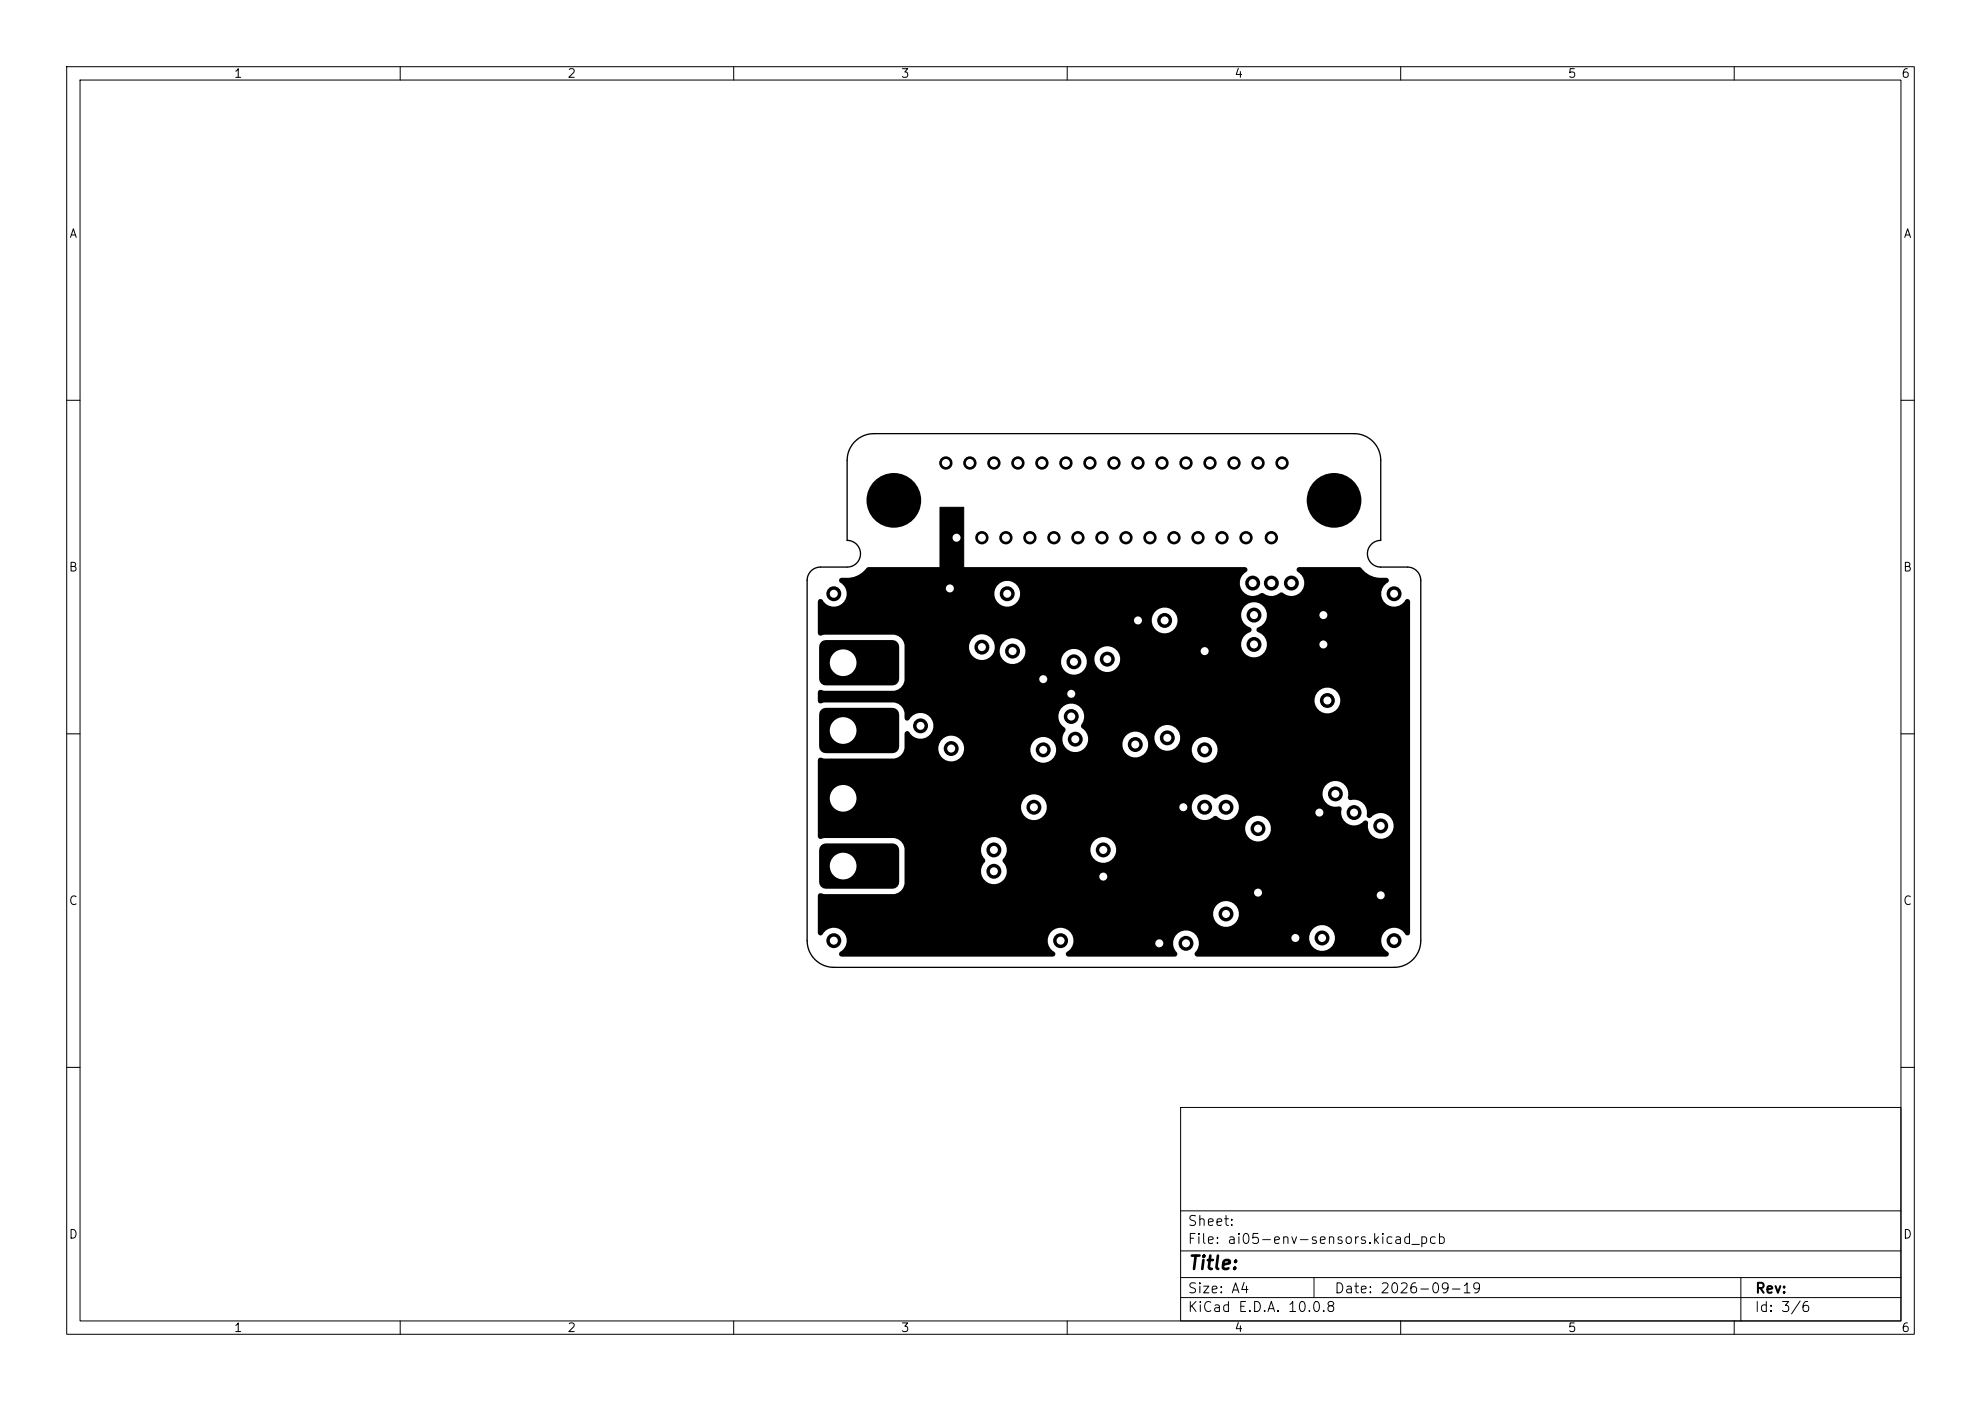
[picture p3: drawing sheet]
<svg xmlns="http://www.w3.org/2000/svg" width="297mm" height="210mm" viewBox="0 0 297 210" stroke-linecap="round" stroke-linejoin="round" font-family="sans-serif">
<defs><g id="words">
<text font-size="2" x="178" y="190.8">Title:</text>
<g font-size="1.5">
<text x="178" y="184.1">Sheet:</text>
<text x="178" y="186.8">File: ai05-env-sensors.kicad_pcb</text>
<text x="178" y="197">KiCad E.D.A. 10.0.8</text>
<text x="178" y="194.2">Size: A4</text>
<text x="200" y="194.2">Date: 2026-09-19</text>
<text x="263" y="197">Id: 3/6</text>
<text x="263" y="194.2">Rev:</text>
</g>
<g font-size="1.3">
<text x="35" y="12">1</text>
<text x="85" y="12">2</text>
<text x="135" y="12">3</text>
<text x="185" y="12">4</text>
<text x="235" y="12">5</text>
<text x="285" y="12">6</text>
<text x="10.3" y="36">A</text>
<text x="285.3" y="36">A</text>
<text x="10.2" y="86">B</text>
<text x="285.2" y="86">B</text>
<text x="10.2" y="136">C</text>
<text x="285.2" y="136">C</text>
<text x="10.2" y="186">D</text>
<text x="285.2" y="186">D</text>
<text x="35" y="200">1</text>
<text x="85" y="200">2</text>
<text x="135" y="200">3</text>
<text x="185" y="200">4</text>
<text x="235" y="200">5</text>
<text x="285" y="200">6</text>
</g>
</g></defs>
<g fill="none" stroke="#000" stroke-width=".15">
<path d="M10 10h277v190h-277zM12 12h273v186h-273zM60 10v2M110 10v2M160 10v2M210 10v2M260 10v2M10 60h2M285 60h2M10 110h2M285 110h2M10 160h2"/>
<path d="M177 166h108v32h-108zM285 160h2M60 198v2M110 198v2M160 198v2M177 194.5h108M177 191.5h108M177 187.5h108M177 181.5h108M197 191.5v3M210 198v2M260 198v2"/>
<path d="M261 191.5v6.5"/>
</g>
<path d="M140.9 76h3.6v9.9h-3.6z" fill="#000" stroke="#000" stroke-width=".15"/>
<g fill="#000">
<path d="M125.9 86.7l.3-.1a4 4 0 0 0 3.9-1.6h56.5l.3 .1 .1 .2a.53 .53 0 0 1-.4 .6 1.94 1.94 0 0 0-.3 2.7 1.94 1.94 0 0 0 2.7 .3 .9 .9 0 0 1 .9 .3 2.21 2.21 0 0 0 2.1-.4l.4 .1a1.93 1.93 0 0 0 2.8-.4 1.93 1.93 0 0 0-.6-2.8l-.2-.1v-.3l.1-.2 .2-.1h9.1l.3 .2a3.8 3.8 0 0 0 3.7 1.4l.3 .1 .1 .2a.53 .53 0 0 1-.4 .6 1.93 1.93 0 0 0-.1 3 1.93 1.93 0 0 0 3-.5l.2-.2h.2l.2 .1 .1 .3v49.6l-.1 .3-.2 .1a.53 .53 0 0 1-.6-.4 1.93 1.93 0 0 0-2.9-.1 1.93 1.93 0 0 0 .4 3l.2 .1v.3l-.1 .2-.3 .1h-28.3l-.2-.1-.2-.2 .1-.4a1.87 1.87 0 0 0 .2-2.3h16.9v.5a1.94 1.94 0 0 0 3 1.3 1.94 1.94 0 0 0 0-3.2 1.94 1.94 0 0 0-3 1.4h-16.9l-.1-.2a1.93 1.93 0 0 0-2.7-.3 1.93 1.93 0 0 0-.2 2.8l.1 .2v.3l-.4 .2h-15.9l-.3-.1-.1-.2v-.2l.2-.2a1.93 1.93 0 0 0 .5-2.9 1.93 1.93 0 0 0-3 0 1.93 1.93 0 0 0 .5 2.9l.2 .1v.3l-.1 .2-.3 .1h-31.6l-.3-.1-.1-.2v-.2l.1-.2a1.93 1.93 0 0 0 .5-3.1 1.93 1.93 0 0 0-3 .4l-.2 .2h-.3l-.2-.1-.1-.2v-3.1h59.3v.5a1.94 1.94 0 0 0 3 1.3 1.94 1.94 0 0 0 0-3.2 1.94 1.94 0 0 0-3 1.4h-59.3v-2.5l.1-.3 .2-.1 .7 .1h10.5a1.8 1.8 0 0 0 1.5-1.6v-5.2h11.5a2.26 2.26 0 0 0 .6 1.7l-.1 .4a1.93 1.93 0 0 0 .1 2.7 1.93 1.93 0 0 0 2.7 0 1.93 1.93 0 0 0 0-2.7 .46 .46 0 0 1 .1-.7l.3-.5 .1-.9h12.6a1.94 1.94 0 0 0 2.5 2.1 1.94 1.94 0 0 0 .8-3.2 1.94 1.94 0 0 0-3.2 .6l-.1 .5h-12.6a1.94 1.94 0 0 0-1.9-1.7 1.94 1.94 0 0 0-1.9 1.7l-11.5-.1a1.8 1.8 0 0 0-1.6-1.5h-10.4l-.7 .2-.2-.2-.1-.2v-1.4h64.1v.5a1.94 1.94 0 0 0 3 1.3 1.94 1.94 0 0 0 0-3.2 1.94 1.94 0 0 0-3 1.4h-64.1v-3.2h30.5v.5a1.94 1.94 0 0 0 2.2 1.6 1.94 1.94 0 0 0 1.6-2.1h21.8v.5a2 2 0 0 0 1.4 1.6 2 2 0 0 0 2-.6l.4 .1a1.93 1.93 0 0 0 2.7 0 1.93 1.93 0 0 0 0-2.7 1.93 1.93 0 0 0-2.7-.1 .46 .46 0 0 1-.7-.1 1.94 1.94 0 0 0-3.1 1.3h-21.8l-.1-.5a1.94 1.94 0 0 0-2-1.2 1.94 1.94 0 0 0-1.7 1.7h-30.5v-2h75.7v.5a2.05 2.05 0 0 0 2.6 1.6 .48 .48 0 0 1 .2 .7 1.93 1.93 0 0 0 1.1 2 1.93 1.93 0 0 0 2.2-.5l.3-.1h.2l.2 .2v.2a1.93 1.93 0 0 0 2.2 2.3 1.93 1.93 0 0 0 1.4-2.8 1.93 1.93 0 0 0-3.1-.4l-.2 .1h-.3l-.2-.2v-.2a2 2 0 0 0-2.6-2.3 .48 .48 0 0 1-.2-.6 1.94 1.94 0 0 0-1.6-2.2 1.94 1.94 0 0 0-2.2 1.7h-75.7v-4.8l.1-.3 .2-.1 .7 .1h10.5a1.76 1.76 0 0 0 1.5-1.7h5.1v.5a1.93 1.93 0 0 0 2.1 1.6 1.93 1.93 0 0 0 1.7-1.9h10v.5a1.94 1.94 0 0 0 3 1.3 1.94 1.94 0 0 0 0-3.2 1.94 1.94 0 0 0-3 1.4h-10v-.2a1.94 1.94 0 0 0-1.9-1.7 1.94 1.94 0 0 0-1.9 1.7h-5.1v-2l.1-.3 .2-.1a.53 .53 0 0 1 .6 .4 1.93 1.93 0 0 0 3 .1 1.93 1.93 0 0 0-.5-2.9h19.7v.5a2.85 2.85 0 0 0 1 1.5v.4a1.93 1.93 0 0 0 .6 2.9 1.93 1.93 0 0 0 2.8-1.1h5.2v.5a1.93 1.93 0 0 0 2.7 1.5 1.93 1.93 0 0 0 .7-3h1.4v.5a1.94 1.94 0 0 0 3.1 1.3h2.5v.5a1.94 1.94 0 0 0 3 1.3 1.94 1.94 0 0 0 0-3.2 1.94 1.94 0 0 0-3 1.4l-2.5-.1a1.94 1.94 0 0 0-.2-3.2 1.94 1.94 0 0 0-2.9 1.5h-1.4l-.3-.3a1.94 1.94 0 0 0-3.1 1.3h-5.2v-.3a2.18 2.18 0 0 0-1-2.1v-.4a1.94 1.94 0 0 0-.7-3 1.94 1.94 0 0 0-2.7 1.6h-19.7l-.2-.2a2.07 2.07 0 0 0-2.6 1h-.3l-.2-.1-.1-.3a1.88 1.88 0 0 0-1.6-2.3h-10.4l-.7 .1a.61 .61 0 0 1-.3-.6h74.5v.5a1.94 1.94 0 0 0 3 1.3 1.94 1.94 0 0 0 0-3.2 1.94 1.94 0 0 0-3 1.4h-74.5v-1l.1-.2 .2-.2 .7 .1h10.5a1.8 1.8 0 0 0 1.5-1.5v-5.2h9.7a1.93 1.93 0 0 0 1.6 2.1 1.93 1.93 0 0 0 2.2-1.5h.8v.5a1.92 1.92 0 0 0 1.3 1.5 1.92 1.92 0 0 0 2-.4h5.9v.5a1.93 1.93 0 0 0 2.4 1.6 1.93 1.93 0 0 0 1.3-2.5h1.3v.5a1.94 1.94 0 0 0 3 1.3 1.94 1.94 0 0 0 0-3.2 1.94 1.94 0 0 0-3 1.4h-1.3v-.1a1.94 1.94 0 0 0-2-1.2 1.94 1.94 0 0 0-1.7 1.7h-5.9l.1-.2a1.94 1.94 0 0 0-.7-3 1.94 1.94 0 0 0-2.7 1.6h-.8v-.1a1.94 1.94 0 0 0-1.6-2.2 1.94 1.94 0 0 0-2.2 1.7l-9.7-.1a1.79 1.79 0 0 0-1.6-1.6h-10.4l-.7 .2-.2-.2-.1-.2v-2.1h50.1v.5a1.93 1.93 0 0 0 2.6 1.5 1.93 1.93 0 0 0 .9-2.8h9.9v.5a2.19 2.19 0 0 0 1.5 1.7l.1 .2-.1 .2-.2 .2a1.93 1.93 0 0 0-.9 3 1.93 1.93 0 0 0 3.1 0 1.93 1.93 0 0 0-.9-3l-.3-.1v-.3v-.2l.2-.2a1.94 1.94 0 0 0 .6-3.3 1.94 1.94 0 0 0-3.1 1.3h-9.9l-.1-.2a1.94 1.94 0 0 0-2-.7 1.94 1.94 0 0 0-1.4 1.7h-50.1v-2.6l.1-.3 .2-.1a.53 .53 0 0 1 .6 .4 1.94 1.94 0 0 0 2.3 .6 1.94 1.94 0 0 0 1.1-2h22.2v.5a1.94 1.94 0 0 0 3 1.3 1.94 1.94 0 0 0 0-3.2 1.94 1.94 0 0 0-3 1.4h-22.2l-.1-.5-.6-.8a.45 .45 0 0 1-.3-.8zM123.1 106.4l.3-.2 .4-.1h10a1 1 0 0 1 1 1v4.8a1 1 0 0 1-1 1h-10a1 1 0 0 1-1-1v-4.8l.1-.4zM123.1 96.2l.3-.2 .4-.1h10a1 1 0 0 1 1 1v4.8a1 1 0 0 1-1 1h-10a1 1 0 0 1-1-1v-4.8l.1-.3zM123.1 126.7l.3-.2 .4-.1h10a1 1 0 0 1 1 1v4.8a1 1 0 0 1-1 1h-10a1 1 0 0 1-1-1v-4.8l.1-.4zM123.1 116.6l.3-.3h.4h10a1 1 0 0 1 1 1v4.8a1 1 0 0 1-1 1h-10a1 1 0 0 1-1-1v-4.8l.1-.4z"/>
<circle cx="141.8" cy="69.4" r="1"/>
<circle cx="145.4" cy="69.4" r="1"/>
<circle cx="149" cy="69.4" r="1"/>
<circle cx="152.6" cy="69.4" r="1"/>
<circle cx="156.2" cy="69.4" r="1"/>
<circle cx="159.8" cy="69.4" r="1"/>
<circle cx="163.4" cy="69.4" r="1"/>
<circle cx="167" cy="69.4" r="1"/>
<circle cx="170.6" cy="69.4" r="1"/>
<circle cx="174.2" cy="69.4" r="1"/>
<circle cx="177.8" cy="69.4" r="1"/>
<circle cx="181.4" cy="69.4" r="1"/>
<circle cx="185" cy="69.4" r="1"/>
<circle cx="188.6" cy="69.4" r="1"/>
<circle cx="192.2" cy="69.4" r="1"/>
<circle cx="125" cy="89" r="1.12"/>
<circle cx="142.4" cy="88.2" r="1.12"/>
<circle cx="143.4" cy="80.6" r="1"/>
<circle cx="147.2" cy="97" r="1.12"/>
<circle cx="147.2" cy="80.6" r="1"/>
<circle cx="150.8" cy="80.6" r="1"/>
<circle cx="151" cy="89" r="1.12"/>
<circle cx="151.8" cy="97.6" r="1.12"/>
<circle cx="154.4" cy="80.6" r="1"/>
<circle cx="158" cy="80.6" r="1"/>
<circle cx="161" cy="99.2" r="1.12"/>
<circle cx="161.6" cy="80.6" r="1"/>
<circle cx="165.2" cy="80.6" r="1"/>
<circle cx="166" cy="98.8" r="1.12"/>
<circle cx="168.8" cy="80.6" r="1"/>
<circle cx="170.6" cy="93" r="1.12"/>
<circle cx="172.4" cy="80.6" r="1"/>
<circle cx="174.6" cy="93" r="1.12"/>
<circle cx="176" cy="80.6" r="1"/>
<circle cx="179.6" cy="80.6" r="1"/>
<circle cx="180.6" cy="97.6" r="1.12"/>
<circle cx="183.2" cy="80.6" r="1"/>
<circle cx="186.8" cy="80.6" r="1"/>
<circle cx="187.8" cy="87.4" r="1.12"/>
<circle cx="188" cy="96.6" r="1.12"/>
<circle cx="188" cy="92.2" r="1.12"/>
<circle cx="190.6" cy="87.4" r="1.12"/>
<circle cx="190.6" cy="80.6" r="1"/>
<circle cx="193.6" cy="87.4" r="1.12"/>
<circle cx="198.4" cy="96.6" r="1.12"/>
<circle cx="198.4" cy="92.2" r="1.12"/>
<circle cx="209" cy="89" r="1.12"/>
<circle cx="138" cy="108.8" r="1.12"/>
<circle cx="142.6" cy="112.2" r="1.12"/>
<circle cx="156.4" cy="112.4" r="1.12"/>
<circle cx="156.4" cy="101.8" r="1.12"/>
<circle cx="160.6" cy="104" r="1.12"/>
<circle cx="160.6" cy="107.4" r="1.12"/>
<circle cx="161.2" cy="110.8" r="1.12"/>
<circle cx="170.2" cy="111.6" r="1.12"/>
<circle cx="175" cy="110.6" r="1.12"/>
<circle cx="180.6" cy="112.4" r="1.12"/>
<circle cx="199" cy="105" r="1.12"/>
<circle cx="200.2" cy="119" r="1.12"/>
<circle cx="149" cy="127.4" r="1.12"/>
<circle cx="149" cy="130.6" r="1.12"/>
<circle cx="155" cy="121" r="1.12"/>
<circle cx="165.4" cy="131.4" r="1.12"/>
<circle cx="165.4" cy="127.4" r="1.12"/>
<circle cx="177.4" cy="121" r="1.12"/>
<circle cx="180.6" cy="121" r="1.12"/>
<circle cx="183.8" cy="121" r="1.12"/>
<circle cx="183.8" cy="137" r="1.12"/>
<circle cx="188.6" cy="133.8" r="1.12"/>
<circle cx="188.6" cy="124.2" r="1.12"/>
<circle cx="197.8" cy="121.8" r="1.12"/>
<circle cx="203" cy="121.8" r="1.12"/>
<circle cx="207" cy="123.8" r="1.12"/>
<circle cx="207" cy="134.2" r="1.12"/>
<circle cx="125" cy="141" r="1.12"/>
<circle cx="159" cy="141" r="1.12"/>
<circle cx="173.8" cy="141.4" r="1.12"/>
<circle cx="177.8" cy="141.4" r="1.12"/>
<circle cx="194.2" cy="140.6" r="1.12"/>
<circle cx="198.2" cy="140.6" r="1.12"/>
<circle cx="209" cy="141" r="1.12"/>
</g>
<path d="M121 141a4 4 0 0 0 4 4h84a4 4 0 0 0 4-4v-54a2 2 0 0 0-2-2h-4a2 2 0 0 1-2-2 2 2 0 0 1 2-2v-12a4 4 0 0 0-4-4h-72a4 4 0 0 0-4 4v12a2 2 0 0 1 2 2 2 2 0 0 1-2 2h-4a2 2 0 0 0-2 2v54" fill="none" stroke="#000" stroke-width=".2"/>
<g fill="#fff">
<circle cx="160.6" cy="107.4" r=".6"/>
<circle cx="125" cy="141" r=".6"/>
<circle cx="187.8" cy="87.4" r=".6"/>
<circle cx="156.4" cy="112.4" r=".6"/>
<circle cx="183.8" cy="137" r=".6"/>
<circle cx="207" cy="123.8" r=".6"/>
<circle cx="209" cy="141" r=".6"/>
<circle cx="147.2" cy="97" r=".6"/>
<circle cx="170.2" cy="111.6" r=".6"/>
<circle cx="125" cy="89" r=".6"/>
<circle cx="177.8" cy="141.4" r=".6"/>
<circle cx="151" cy="89" r=".6"/>
<circle cx="193.6" cy="87.4" r=".6"/>
<circle cx="175" cy="110.6" r=".6"/>
<circle cx="180.6" cy="112.4" r=".6"/>
<circle cx="209" cy="89" r=".6"/>
<circle cx="174.6" cy="93" r=".6"/>
<circle cx="188.6" cy="124.2" r=".6"/>
<circle cx="155" cy="121" r=".6"/>
<circle cx="159" cy="141" r=".6"/>
<circle cx="190.6" cy="87.4" r=".6"/>
<circle cx="199" cy="105" r=".6"/>
<circle cx="198.2" cy="140.6" r=".6"/>
<circle cx="138" cy="108.8" r=".6"/>
<circle cx="190.6" cy="80.6" r=".6"/>
<circle cx="165.4" cy="127.4" r=".6"/>
<circle cx="198.4" cy="92.2" r=".6"/>
<circle cx="207" cy="134.2" r=".6"/>
<circle cx="170.6" cy="93" r=".6"/>
<circle cx="194.2" cy="140.6" r=".6"/>
<circle cx="197.8" cy="121.8" r=".6"/>
<circle cx="165.4" cy="131.4" r=".6"/>
<circle cx="143.4" cy="80.6" r=".6"/>
<circle cx="177.4" cy="121" r=".6"/>
<circle cx="188.6" cy="133.8" r=".6"/>
<circle cx="198.4" cy="96.6" r=".6"/>
<circle cx="160.6" cy="104" r=".6"/>
<circle cx="180.6" cy="97.6" r=".6"/>
<circle cx="142.4" cy="88.2" r=".6"/>
<circle cx="173.8" cy="141.4" r=".6"/>
<circle cx="156.4" cy="101.8" r=".6"/>
<circle cx="151.8" cy="97.6" r=".6"/>
<circle cx="149" cy="130.6" r=".6"/>
<circle cx="188" cy="92.2" r=".6"/>
<circle cx="203" cy="121.8" r=".6"/>
<circle cx="183.8" cy="121" r=".6"/>
<circle cx="186.8" cy="80.6" r=".6"/>
<circle cx="161" cy="99.2" r=".6"/>
<circle cx="142.6" cy="112.2" r=".6"/>
<circle cx="200.2" cy="119" r=".6"/>
<circle cx="180.6" cy="121" r=".6"/>
<circle cx="161.2" cy="110.8" r=".6"/>
<circle cx="149" cy="127.4" r=".6"/>
<circle cx="183.2" cy="80.6" r=".6"/>
<circle cx="188" cy="96.6" r=".6"/>
<circle cx="181.4" cy="69.4" r=".6"/>
<circle cx="166" cy="98.8" r=".6"/>
<circle cx="141.8" cy="69.4" r=".6"/>
<circle cx="147.2" cy="80.6" r=".6"/>
<circle cx="145.4" cy="69.4" r=".6"/>
<circle cx="150.8" cy="80.6" r=".6"/>
<circle cx="149" cy="69.4" r=".6"/>
<circle cx="154.4" cy="80.6" r=".6"/>
<circle cx="152.6" cy="69.4" r=".6"/>
<circle cx="158" cy="80.6" r=".6"/>
<circle cx="156.2" cy="69.4" r=".6"/>
<circle cx="161.6" cy="80.6" r=".6"/>
<circle cx="159.8" cy="69.4" r=".6"/>
<circle cx="165.2" cy="80.6" r=".6"/>
<circle cx="163.4" cy="69.4" r=".6"/>
<circle cx="168.8" cy="80.6" r=".6"/>
<circle cx="167" cy="69.4" r=".6"/>
<circle cx="172.4" cy="80.6" r=".6"/>
<circle cx="170.6" cy="69.4" r=".6"/>
<circle cx="176" cy="80.6" r=".6"/>
<circle cx="174.2" cy="69.4" r=".6"/>
<circle cx="179.6" cy="80.6" r=".6"/>
<circle cx="177.8" cy="69.4" r=".6"/>
<circle cx="185" cy="69.4" r=".6"/>
<circle cx="188.6" cy="69.4" r=".6"/>
<circle cx="192.2" cy="69.4" r=".6"/>
</g>
<g fill="#000">
<circle cx="134" cy="75" r="4.1"/>
<circle cx="200" cy="75" r="4.1"/>
</g>
<g fill="#fff">
<circle cx="126.4" cy="129.8" r="2"/>
<circle cx="126.4" cy="119.7" r="2"/>
<circle cx="126.4" cy="109.5" r="2"/>
<circle cx="126.4" cy="99.3" r="2"/>
</g>
<use href="#words"/>
</svg>
